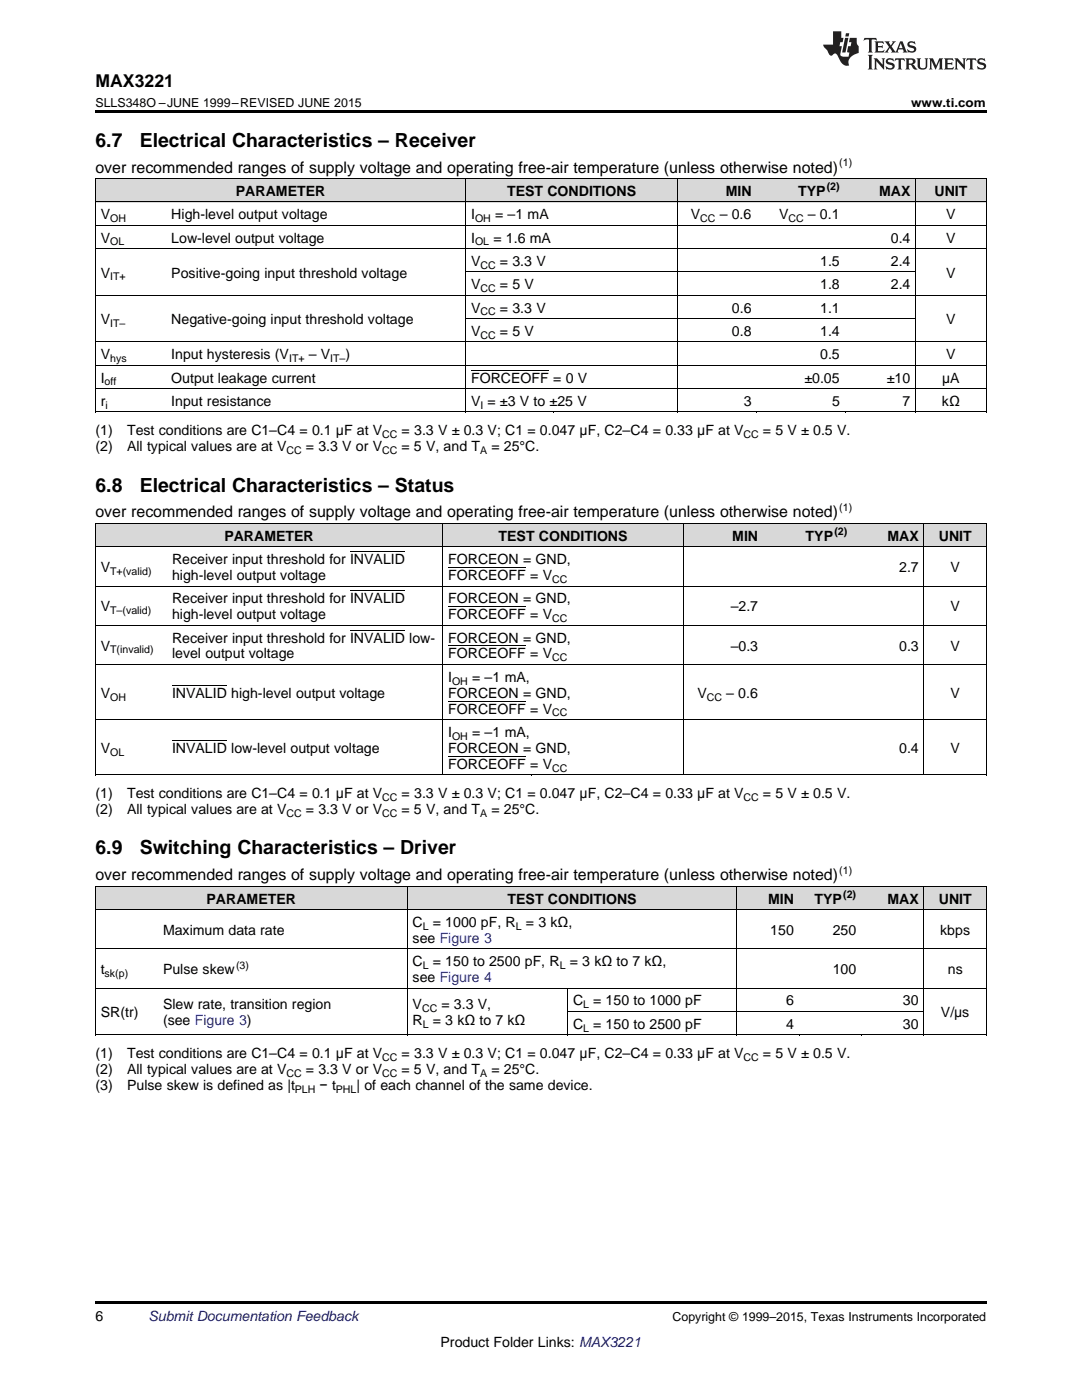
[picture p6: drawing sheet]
<svg xmlns="http://www.w3.org/2000/svg" width="216mm" height="279mm" viewBox="0 0 216 279" stroke-linecap="round" stroke-linejoin="round" font-family="sans-serif">
<defs><g id="words">
<g font-size="3.9">
<text x="19" y="29.3">6.7</text>
<text x="27.9" y="29.3">Electrical Characteristics – Receiver</text>
<text x="19" y="98.1">6.8</text>
<text x="27.9" y="98.1">Electrical Characteristics – Status</text>
<text x="19" y="170.5">6.9</text>
<text x="27.9" y="170.5">Switching Characteristics – Driver</text>
</g>
<text font-size="3.5" x="19" y="17.3">MAX3221</text>
<g font-size="3.2">
<text x="19" y="34.4">over recommended ranges of supply voltage and operating free-air temperature (unless otherwise noted)</text>
<text x="19" y="103.3">over recommended ranges of supply voltage and operating free-air temperature (unless otherwise noted)</text>
<text x="19" y="175.7">over recommended ranges of supply voltage and operating free-air temperature (unless otherwise noted)</text>
</g>
<g font-size="2.8">
<text x="47.1" y="39.1">PARAMETER</text>
<text x="101.2" y="39.1">TEST CONDITIONS</text>
<text x="144.8" y="39.1">MIN</text>
<text x="159.2" y="39.1">TYP</text>
<text x="175.4" y="39.1">MAX</text>
<text x="186.5" y="39.1">UNIT</text>
<text x="20.1" y="43.7">V</text>
<text x="34.2" y="43.7">High-level output voltage</text>
<text x="94" y="43.7">I</text>
<text x="98.8" y="43.7">= –1 mA</text>
<text x="137.9" y="43.7">V</text>
<text x="143.6" y="43.7">– 0.6</text>
<text x="155.5" y="43.7">V</text>
<text x="161.2" y="43.7">– 0.1</text>
<text x="188.8" y="43.7">V</text>
<text x="20.1" y="48.4">V</text>
<text x="34.2" y="48.4">Low-level output voltage</text>
<text x="94" y="48.4">I</text>
<text x="94" y="53.1">V</text>
<text x="98.5" y="48.4">= 1.6 mA</text>
<text x="99.8" y="53.1">= 3.3 V</text>
<text x="163.7" y="53.1">1.5</text>
<text x="177.8" y="48.4">0.4</text>
<text x="177.8" y="53.1">2.4</text>
<text x="188.8" y="48.4">V</text>
<text x="20.1" y="55.4">V</text>
<text x="34.2" y="55.4">Positive-going input threshold voltage</text>
<text x="94" y="57.7">V</text>
<text x="99.8" y="57.7">= 5 V</text>
<text x="163.7" y="57.7">1.8</text>
<text x="177.8" y="57.7">2.4</text>
<text x="188.8" y="55.4">V</text>
<text x="20.1" y="64.7">V</text>
<text x="34.2" y="64.7">Negative-going input threshold voltage</text>
<text x="94" y="62.4">V</text>
<text x="99.8" y="62.4">= 3.3 V</text>
<text x="146" y="62.4">0.6</text>
<text x="163.7" y="62.4">1.1</text>
<text x="188.8" y="64.7">V</text>
<text x="20.1" y="71.7">V</text>
<text x="34.2" y="71.7">Input hysteresis (V</text>
<text x="61.6" y="71.7">– V</text>
<text x="69" y="71.7">)</text>
<text x="94" y="67">V</text>
<text x="99.8" y="67">= 5 V</text>
<text x="146" y="67">0.8</text>
<text x="163.7" y="67">1.4</text>
<text x="163.7" y="71.7">0.5</text>
<text x="188.8" y="71.7">V</text>
<text x="20.1" y="76.3">I</text>
<text x="34.2" y="76.3">Output leakage current</text>
<text x="94" y="76.3">FORCEOFF = 0 V</text>
<text x="160.5" y="76.3">±0.05</text>
<text x="177" y="76.3">±10</text>
<text x="188" y="76.3">µA</text>
<text x="20.1" y="81">r</text>
<text x="34.2" y="81">Input resistance</text>
<text x="94" y="81">V = ±3 V to ±25 V</text>
<text x="148.4" y="81">3</text>
<text x="166" y="81">5</text>
<text x="180.1" y="81">7</text>
<text x="188" y="81">kΩ</text>
<text x="19" y="86.9">(1)</text>
<text x="25.4" y="86.9">Test conditions are C1–C4 = 0.1 μF at V</text>
<text x="80.1" y="86.9">= 3.3 V ± 0.3 V; C1 = 0.047 μF, C2–C4 = 0.33 μF at V</text>
<text x="152.2" y="86.9">= 5 V ± 0.5 V.</text>
<text x="19" y="90">(2)</text>
<text x="25.4" y="90">All typical values are at V</text>
<text x="61" y="90">= 3.3 V or V</text>
<text x="80.1" y="90">= 5 V, and T</text>
<text x="98.1" y="90">= 25°C.</text>
<text x="44.8" y="107.9">PARAMETER</text>
<text x="99.5" y="107.9">TEST</text>
<text x="107.5" y="107.9">CONDITIONS</text>
<text x="146.1" y="107.9">MIN</text>
<text x="160.8" y="107.9">TYP</text>
<text x="177.1" y="107.9">MAX</text>
<text x="187.3" y="107.9">UNIT</text>
<text x="34.3" y="112.6">Receiver input threshold for INVALID</text>
<text x="89.4" y="112.6">FORCEON = GND,</text>
<text x="20.1" y="114.2">V</text>
<text x="34.3" y="115.7">high-level output voltage</text>
<text x="89.4" y="115.7">FORCEOFF = V</text>
<text x="179.4" y="114.2">2.7</text>
<text x="189.7" y="114.2">V</text>
<text x="20.1" y="122">V</text>
<text x="34.3" y="120.4">Receiver input threshold for INVALID</text>
<text x="34.3" y="123.6">high-level output voltage</text>
<text x="89.4" y="120.4">FORCEON = GND,</text>
<text x="89.4" y="123.6">FORCEOFF = V</text>
<text x="145.8" y="122">–2.7</text>
<text x="189.7" y="122">V</text>
<text x="20.1" y="129.8">V</text>
<text x="34.3" y="128.2">Receiver input threshold for INVALID low-</text>
<text x="34.3" y="131.4">level output voltage</text>
<text x="89.4" y="128.2">FORCEON = GND,</text>
<text x="89.4" y="131.4">FORCEOFF = V</text>
<text x="145.8" y="129.8">–0.3</text>
<text x="179.4" y="129.8">0.3</text>
<text x="189.7" y="129.8">V</text>
<text x="89.4" y="136.1">I</text>
<text x="94.2" y="136.1">= –1 mA,</text>
<text x="20.1" y="139.2">V</text>
<text x="34.3" y="139.2">INVALID high-level output voltage</text>
<text x="89.4" y="139.2">FORCEON = GND,</text>
<text x="89.4" y="142.4">FORCEOFF = V</text>
<text x="139.2" y="139.2">V</text>
<text x="144.9" y="139.2">– 0.6</text>
<text x="189.7" y="139.2">V</text>
<text x="89.4" y="147.1">I</text>
<text x="94.2" y="147.1">= –1 mA,</text>
<text x="20.1" y="150.2">V</text>
<text x="34.3" y="150.2">INVALID low-level output voltage</text>
<text x="89.4" y="150.2">FORCEON = GND,</text>
<text x="89.4" y="153.4">FORCEOFF = V</text>
<text x="179.4" y="150.2">0.4</text>
<text x="189.7" y="150.2">V</text>
<text x="19" y="159.3">(1)</text>
<text x="25.4" y="159.3">Test conditions are C1–C4 = 0.1 μF at V</text>
<text x="80.1" y="159.3">= 3.3 V ± 0.3 V; C1 = 0.047 μF, C2–C4 = 0.33 μF at V</text>
<text x="152.2" y="159.3">= 5 V ± 0.5 V.</text>
<text x="19" y="162.5">(2)</text>
<text x="25.4" y="162.5">All typical values are at V</text>
<text x="61" y="162.5">= 3.3 V or V</text>
<text x="80.1" y="162.5">= 5 V, and T</text>
<text x="98.1" y="162.5">= 25°C.</text>
<text x="41.2" y="180.3">PARAMETER</text>
<text x="82.3" y="185">C</text>
<text x="86.4" y="185">= 1000 pF, R</text>
<text x="101.3" y="180.3">TEST CONDITIONS</text>
<text x="104.9" y="185">= 3 kΩ,</text>
<text x="153.2" y="180.3">MIN</text>
<text x="162.5" y="180.3">TYP</text>
<text x="177.1" y="180.3">MAX</text>
<text x="187.3" y="180.3">UNIT</text>
<text x="32.5" y="186.6">Maximum data rate</text>
<text x="82.3" y="188.2">see Figure 3</text>
<text x="153.7" y="186.6">150</text>
<text x="166.2" y="186.6">250</text>
<text x="187.6" y="186.6">kbps</text>
<text x="20.1" y="194.4">t</text>
<text x="32.5" y="194.4">Pulse skew</text>
<text x="82.3" y="192.8">C</text>
<text x="82.3" y="196">see Figure 4</text>
<text x="86.4" y="192.8">= 150 to 2500 pF, R</text>
<text x="113.7" y="192.8">= 3 kΩ to 7 kΩ,</text>
<text x="166.2" y="194.4">100</text>
<text x="189.1" y="194.4">ns</text>
<text x="20.1" y="203">SR(tr)</text>
<text x="32.5" y="201.4">Slew rate, transition region</text>
<text x="82.3" y="201.4">V</text>
<text x="88.1" y="201.4">= 3.3 V,</text>
<text x="114.3" y="200.7">C</text>
<text x="118.4" y="200.7">= 150 to 1000 pF</text>
<text x="156.8" y="200.7">6</text>
<text x="180.2" y="200.7">30</text>
<text x="187.7" y="203">V/μs</text>
<text x="32.5" y="204.6">(see Figure 3)</text>
<text x="82.3" y="204.6">R</text>
<text x="86.4" y="204.6">= 3 kΩ to 7 kΩ</text>
<text x="114.3" y="205.3">C</text>
<text x="118.4" y="205.3">= 150 to 2500 pF</text>
<text x="156.8" y="205.3">4</text>
<text x="180.2" y="205.3">30</text>
<text x="19" y="211.2">(1)</text>
<text x="19" y="214.3">(2)</text>
<text x="25.4" y="211.2">Test conditions are C1–C4 = 0.1 μF at V</text>
<text x="25.4" y="214.3">All typical values are at V</text>
<text x="61" y="214.3">= 3.3 V or V</text>
<text x="80.1" y="214.3">= 5 V, and T</text>
<text x="80.1" y="211.2">= 3.3 V ± 0.3 V; C1 = 0.047 μF, C2–C4 = 0.33 μF at V</text>
<text x="98.1" y="214.3">= 25°C.</text>
<text x="152.2" y="211.2">= 5 V ± 0.5 V.</text>
<text x="19" y="217.5">(3)</text>
<text x="25.4" y="217.5">Pulse skew is defined as |t</text>
<text x="63.8" y="217.5">− t</text>
<text x="71.1" y="217.5">| of each channel of the same device.</text>
<text x="19" y="263.6">6</text>
<text x="87.9" y="268.9">Product Folder Links: MAX3221</text>
</g>
<text font-size="2.8" fill="#0000c8" x="29.6" y="263.6">Submit Documentation Feedback</text>
<g font-size="2.5">
<text x="19" y="21.4">SLLS348O –JUNE 1999–REVISED JUNE 2015</text>
<text x="181.8" y="21.4">www.ti.com</text>
<text x="134.2" y="263.6">Copyright © 1999–2015, Texas Instruments Incorporated</text>
</g>
<g font-size="2.1">
<text x="167.5" y="33.2">(1)</text>
<text x="165" y="38">(2)</text>
<text x="22" y="44.3">OH</text>
<text x="94.8" y="44.3">OH</text>
<text x="139.7" y="44.3">CC</text>
<text x="157.3" y="44.3">CC</text>
<text x="22" y="49">OL</text>
<text x="94.8" y="49">OL</text>
<text x="95.9" y="53.6">CC</text>
<text x="22" y="56">IT+</text>
<text x="95.9" y="58.3">CC</text>
<text x="22" y="65.3">IT–</text>
<text x="95.9" y="62.9">CC</text>
<text x="95.9" y="67.6">CC</text>
<text x="20.9" y="76.9">off</text>
<text x="22" y="72.2">hys</text>
<text x="57.7" y="72.2">IT+</text>
<text x="65.9" y="72.2">IT–</text>
<text x="21" y="81.6">i</text>
<text x="95.9" y="81.6">I</text>
<text x="76.3" y="87.4">CC</text>
<text x="148.4" y="87.4">CC</text>
<text x="57.1" y="90.6">CC</text>
<text x="76.2" y="90.6">CC</text>
<text x="95.8" y="90.6">A</text>
<text x="167.5" y="102">(1)</text>
<text x="166.5" y="106.8">(2)</text>
<text x="22" y="114.7">T+(valid)</text>
<text x="110.2" y="116.3">CC</text>
<text x="22" y="122.6">T–(valid)</text>
<text x="110.2" y="124.1">CC</text>
<text x="22" y="130.4">T(invalid)</text>
<text x="110.2" y="132">CC</text>
<text x="90.2" y="136.6">OH</text>
<text x="22" y="139.8">OH</text>
<text x="110.2" y="143">CC</text>
<text x="141" y="139.8">CC</text>
<text x="90.2" y="147.6">OH</text>
<text x="22" y="150.8">OL</text>
<text x="110.2" y="154">CC</text>
<text x="76.3" y="159.8">CC</text>
<text x="148.4" y="159.8">CC</text>
<text x="57.1" y="163">CC</text>
<text x="76.2" y="163">CC</text>
<text x="95.8" y="163">A</text>
<text x="167.5" y="174.4">(1)</text>
<text x="168.3" y="179.2">(2)</text>
<text x="84.3" y="185.6">L</text>
<text x="102.9" y="185.6">L</text>
<text x="20.9" y="195">sk(p)</text>
<text x="47.1" y="193.3">(3)</text>
<text x="84.3" y="193.4">L</text>
<text x="111.7" y="193.4">L</text>
<text x="84.2" y="202">CC</text>
<text x="116.3" y="201.2">L</text>
<text x="84.3" y="205.1">L</text>
<text x="116.3" y="205.9">L</text>
<text x="57.1" y="214.9">CC</text>
<text x="76.2" y="214.9">CC</text>
<text x="76.3" y="211.7">CC</text>
<text x="95.8" y="214.9">A</text>
<text x="148.4" y="211.7">CC</text>
<text x="58.8" y="218.1">PLH</text>
<text x="67" y="218.1">PHL</text>
</g>
</g></defs>
<g fill="#d8d8d8">
<path d="M19 177h12.5v4.6h-12.5z"/>
<path d="M31.5 177h49.8v4.6h-49.8z"/>
<path d="M81.3 177h32v4.6h-32z"/>
<path d="M113.3 177h33.7v4.6h-33.7z"/>
<path d="M147 177h12.5v4.6h-12.5z"/>
<path d="M159.5 177h12.4v4.6h-12.4z"/>
<path d="M171.9 177h12.5v4.6h-12.5z"/>
<path d="M184.4 177h12.4v4.6h-12.4z"/>
<path d="M19 104.5h14.3v4.7h-14.3z"/>
<path d="M33.3 104.5h55.1v4.7h-55.1z"/>
<path d="M88.4 104.5h17.8v4.7h-17.8z"/>
<path d="M106.2 104.5h30.2v4.7h-30.2z"/>
<path d="M136.4 104.5h16v4.7h-16z"/>
<path d="M152.4 104.5h17.8v4.7h-17.8z"/>
<path d="M170.2 104.5h14.2v4.7h-14.2z"/>
<path d="M184.4 104.5h12.4v4.7h-12.4z"/>
<path d="M19 35.7h14.1v4.7h-14.1z"/>
<path d="M33.1 35.7h59.9v4.7h-59.9z"/>
<path d="M93 35.7h17.6v4.7h-17.6z"/>
<path d="M110.6 35.7h24.6v4.7h-24.6z"/>
<path d="M135.2 35.7h15.9v4.7h-15.9z"/>
<path d="M151.1 35.7h17.6v4.7h-17.6z"/>
<path d="M168.7 35.7h14v4.7h-14z"/>
<path d="M182.7 35.7h14.1v4.7h-14.1z"/>
</g>
<g fill="#000">
<path d="M19 22h177.8v.5h-177.8zM19 82.2l.2 .1zM92.9 82.2l.1 .1zM110.5 82.2l.1 .1zM135.1 82.2l.1 .1zM151 82.2l.1 .1zM168.6 82.2l.1 .1zM182.6 82.2l.1 .1zM196.7 82.2l.1 .1zM19 154.7h.2zM106 154.7h.2zM196.7 154.7h.1z"/>
<path d="M19 206.6h.2zM81.2 206.6h.1zM113.2 206.6h.1zM146.9 206.6h.1zM159.4 206.6h.1zM171.8 206.6h.1zM184.3 206.6h.1zM196.7 206.6h.1zM19 259.7h177.8v.5h-177.8z"/>
</g>
<g fill="none" stroke="#000" stroke-width=".2">
<path d="M19 35.6h177.8M19.1 35.7v46.6M92.9 35.7v46.6M135.2 35.7v46.6M182.7 35.7v46.6M196.8 35.7v46.6M19 58.9h177.8M19 49.6h177.8M19 45h177.8M19 40.3h177.8M93 54.3h89.7M19 77.6h177.8"/>
<path d="M19 72.9h177.8M19 68.2h177.8M93 63.6h89.7M19 82.2h177.8M19 117h177.8M19 109.1h177.8M19 104.5h177.8M19.1 104.5v50.2M88.3 104.5v50.2M136.3 104.5v50.2M184.3 104.5v50.2M196.8 104.5v50.2"/>
<path d="M19 132.6h177.8M19 124.8h177.8M19 154.6h177.8M19 143.6h177.8M19 176.9h177.8M19.1 176.9v29.7M81.2 176.9v29.7M147 176.9v29.7M184.3 176.9v29.7M196.8 176.9v29.7M19 197.2h177.8M19 189.4h177.8"/>
<path d="M19 181.6h177.8M113.2 197.2v9.4M19 206.5h177.8M113.3 201.9h71.1"/>
</g>
<g fill="#231f20">
<path d="M172.5 7.6l-.1 .5 .4-.2h.6v.1v2.1l-.2 .4h.9l-.2-.4v-2.1l.1-.1h.5l.5 .2-.2-.5zM174.5 8.3l.2 .3v1.5l-.2 .4h1.8l.2-.6a1.04 1.04 0 0 1-1.3 .2v-.7h.6l.3 .2v-.6l-.3 .2h-.6v-.6l.8-.1 .4 .3-.2-.5zM176.5 8.3l.9 1.1-.9 1.1h.8l-.2-.2 .4-.7 .5 .7-.2 .2h1.5l-.2-.2 .2-.4h.9l.1 .4-.2 .2h1l-.3-.3-.7-1.9h-.5l-.9 2-.8-1 .9-1h-.8l.1 .3-.4 .5-.3-.6 .1-.2zM179.7 8.6l.4 1h-.7zM181.3 8.4a.63 .63 0 0 0-.2 .7 .63 .63 0 0 0 .6 .4l.6 .2 .1 .2a.75 .75 0 0 1-.7 .4 .75 .75 0 0 1-.6-.5l.1 .7 .1-.1a1.11 1.11 0 0 0 1.5-.6 1.13 1.13 0 0 0-1.2-.8l-.1-.4a1.04 1.04 0 0 1 1.2 .2l-.2-.5-.2 .1-.4-.2zM173.2 10.9l.2 .4v2.2l-.2 .4h1l-.3-.4v-2.2l.3-.4zM174.3 11.6l.3 .4v1.5l-.3 .4h.8l-.2-.4v-1.3l1.5 1.7v-1.9l.2-.4h-.7l.2 .4v.9l-1.1-1.3zM177 11.8a.62 .62 0 0 0-.2 .7 .62 .62 0 0 0 .6 .4l.6 .1 .1 .3a.76 .76 0 0 1-.7 .3 .76 .76 0 0 1-.7-.4l.2 .7 .1-.1a1.11 1.11 0 0 0 1.5-.6 1.13 1.13 0 0 0-1.2-.8l-.1-.4a1.04 1.04 0 0 1 1.2 .2l-.2-.6-.2 .1-.5-.1zM178.7 11.6l-.2 .6a.61 .61 0 0 1 .8-.3v1.6l-.2 .4h.9l-.2-.4v-1.6a.63 .63 0 0 1 .7 .3l-.1-.6zM180.6 11.6l.3 .4v1.5l-.3 .4h1l-.2-.2-.1-.8 .6 .2a.76 .76 0 0 0 1.2 .7l-1-1a.58 .58 0 0 0 .6-.5 .58 .58 0 0 0-.5-.6zM181.4 11.9h.1a.45 .45 0 0 1 .5 .1 .45 .45 0 0 1 .1 .5l-.8 .2zM182.9 11.6l.2 .2a2.17 2.17 0 0 0 .3 1.9 .99 .99 0 0 0 1.6-.6v-1.1l.2-.4h-.7l.2 .2a1.92 1.92 0 0 1-.2 1.8 .6 .6 0 0 1-.9-.5v-1.1l.2-.4zM185.4 11.6l.2 .4v1.5l-.2 .4h.7l-.2-.4v-1.4l.8 1.8 .8-1.8v1.4l-.2 .4h.9l-.2-.4v-1.5l.2-.4h-.8l-.6 1.5-.6-1.5zM188.4 11.6l.2 .4v1.5l-.2 .4h1.8l.1-.6a1.04 1.04 0 0 1-1.2 .1v-.6h.5l.4 .2v-.6l-.4 .2h-.5v-.7h.8l.3 .3-.1-.6zM190.5 11.6l.2 .4v1.5l-.2 .4h.7l-.2-.4v-1.3l1.5 1.7v-1.9l.2-.4h-.7l.2 .4v.9l-1.1-1.3zM192.9 11.6l-.1 .6a.61 .61 0 0 1 .7-.3l.1 1.6-.3 .4h1l-.3-.4 .1-1.6a.63 .63 0 0 1 .7 .3l-.1-.6zM195.2 11.8a.62 .62 0 0 0-.2 .7 .62 .62 0 0 0 .6 .4l.6 .1 .1 .3a.76 .76 0 0 1-.7 .3 .76 .76 0 0 1-.6-.4l.1 .7 .1-.1a1.11 1.11 0 0 0 1.6-.6 1.13 1.13 0 0 0-1.3-.8l-.1-.4a1.04 1.04 0 0 1 1.2 .2l-.1-.6-.2 .1-.5-.1z"/>
<path d="M166.2 6.3v2.6h-1.9v.4l.8 .9a.91 .91 0 0 0 1 .8 .56 .56 0 0 1 .5-.3 .56 .56 0 0 1 .5 .3l.4 .8a1.53 1.53 0 0 0 1.9 1.2 1.54 1.54 0 0 1 1-2.1l.9-.3v-1.4a1.52 1.52 0 0 1-.4-1.6h-1.3l-.2 .8h.5l-.2 .8h-.5l-.1 1v.2l.4 .1-.2 .8a1.93 1.93 0 0 1-1.6-.3l.3-1.8h-.5l.2-.8h.4l.2-.8h-.4v-1.3zM168.6 7.6l-.6 2.9h.7l.6-2.9zM168.8 6.6l-.1 .7h.6l.2-.7z"/>
</g>
<path d="M94 73.9h15.5M69.8 117.9h11M69.8 110.1h11M89.4 113.3h15.6M34.3 136.8h11M69.8 125.7h11M89.4 139.9h15.6M89.4 128.9h15.6M89.4 121.1h15.6M34.3 147.8h11M89.4 150.9h15.6" fill="none" stroke="#000" stroke-width=".2"/>
<use href="#words"/>
</svg>
